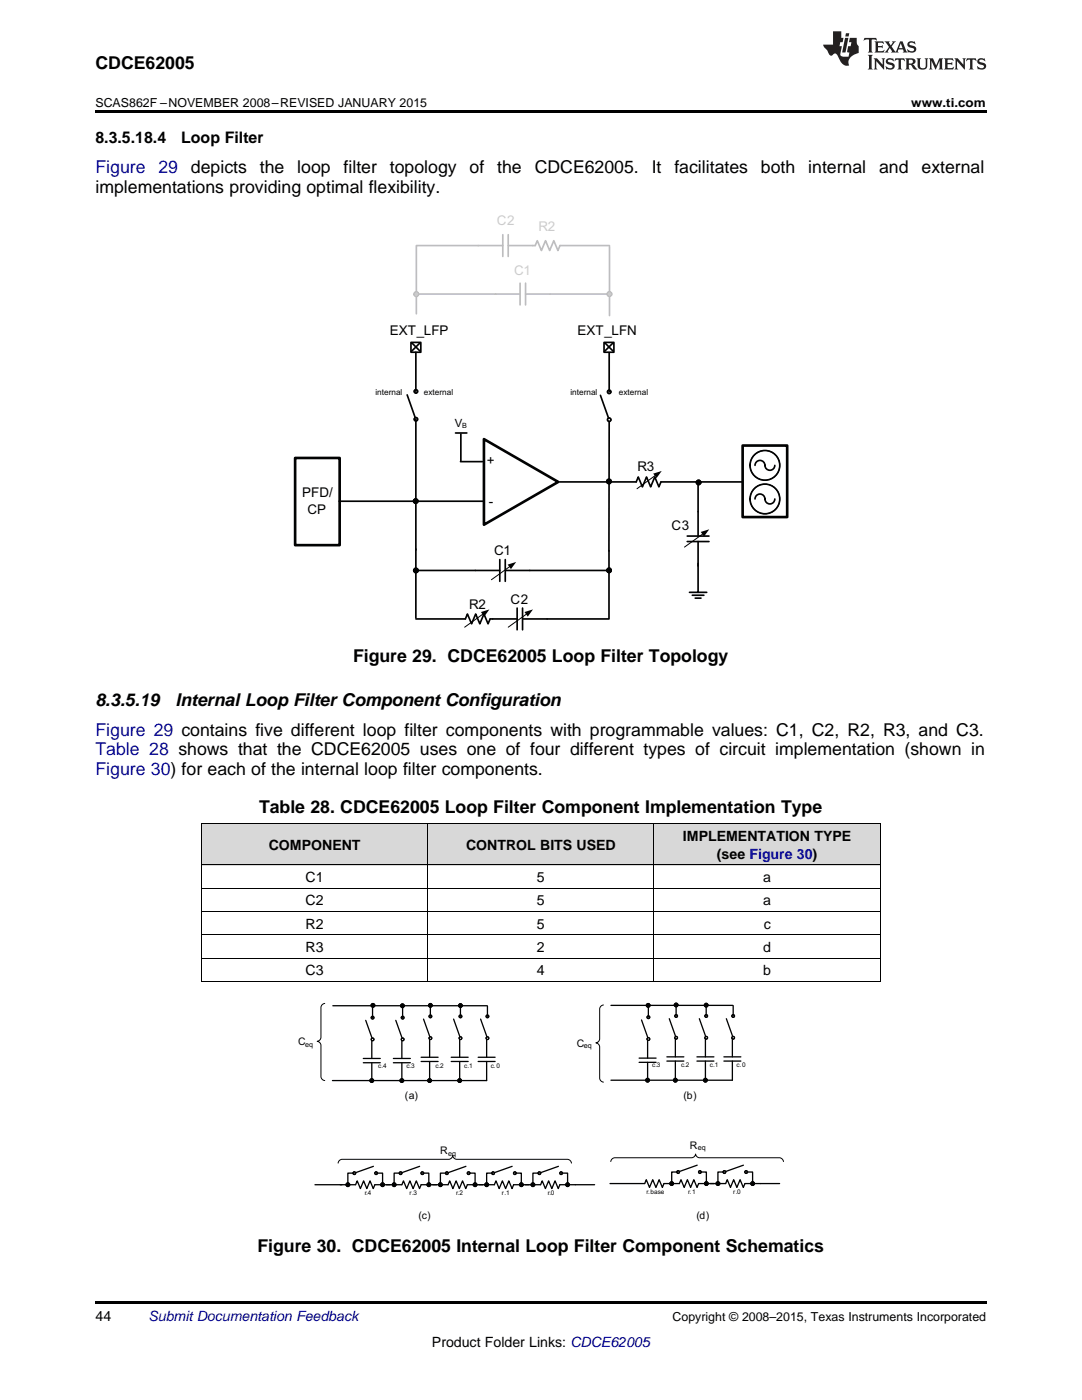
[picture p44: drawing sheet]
<svg xmlns="http://www.w3.org/2000/svg" width="216mm" height="279mm" viewBox="0 0 216 279" stroke-linecap="round" stroke-linejoin="round" font-family="sans-serif">
<defs><g id="words">
<g font-size="3.5">
<text x="19" y="13.8">CDCE62005</text>
<text x="38.1" y="34.5">depicts</text>
<text x="51.8" y="34.5">the</text>
<text x="59.3" y="34.5">loop</text>
<text x="68.6" y="34.5">filter</text>
<text x="77.8" y="34.5">topology</text>
<text x="93.7" y="34.5">of</text>
<text x="99.2" y="34.5">the</text>
<text x="106.7" y="34.5">CDCE62005.</text>
<text x="130" y="34.5">It</text>
<text x="134.6" y="34.5">facilitates</text>
<text x="151.8" y="34.5">both</text>
<text x="161.3" y="34.5">internal</text>
<text x="175.4" y="34.5">and</text>
<text x="183.9" y="34.5">external</text>
<text x="19" y="38.4">implementations providing optimal flexibility.</text>
<text x="70.4" y="132.1">Figure 29. CDCE62005 Loop Filter Topology</text>
<text x="19" y="140.9">8.3.5.19</text>
<text x="35" y="140.9">Internal Loop Filter Component Configuration</text>
<text x="51.7" y="162.3">Table 28. CDCE62005 Loop Filter Component Implementation Type</text>
<text x="51.4" y="249.8">Figure 30. CDCE62005 Internal Loop Filter Component Schematics</text>
</g>
<g font-size="3.5" fill="#00f">
<text x="19" y="34.5">Figure</text>
<text x="31.6" y="34.5">29</text>
<text x="19" y="146.8">Figure 29 contains five different loop filter components with programmable values: C1, C2, R2, R3, and C3.</text>
<text x="19" y="150.7">Table 28 shows that the CDCE62005 uses one of four different types of circuit implementation (shown in</text>
<text x="19" y="154.6">Figure 30) for each of the internal loop filter components.</text>
</g>
<g font-size="3.2">
<text x="19" y="28.6">8.3.5.18.4</text>
<text x="36.2" y="28.6">Loop Filter</text>
</g>
<g font-size="2.8">
<text x="136.3" y="167.8">IMPLEMENTATION TYPE</text>
<text x="53.6" y="169.6">COMPONENT</text>
<text x="93" y="169.6">CONTROL BITS USED</text>
<text x="143.1" y="171.4">(see Figure 30)</text>
<text x="61" y="176">C1</text>
<text x="107.1" y="176">5</text>
<text x="152.3" y="176">a</text>
<text x="61" y="180.7">C2</text>
<text x="61" y="185.3">R2</text>
<text x="107.1" y="180.7">5</text>
<text x="107.1" y="185.3">5</text>
<text x="152.3" y="180.7">a</text>
<text x="152.4" y="185.3">c</text>
<text x="61" y="190">R3</text>
<text x="107.1" y="190">2</text>
<text x="152.3" y="190">d</text>
<text x="61" y="194.7">C3</text>
<text x="107.1" y="194.7">4</text>
<text x="152.3" y="194.7">b</text>
<text x="19" y="263.6">44</text>
<text x="86.2" y="268.9">Product Folder Links: CDCE62005</text>
</g>
<text font-size="2.8" fill="#0000c8" x="29.6" y="263.6">Submit Documentation Feedback</text>
<g font-size="2.7" fill="#cecdca">
<text x="99.1" y="44.9">C2</text>
<text x="107.5" y="46.2">R2</text>
<text x="102.6" y="54.8">C1</text>
</g>
<g font-size="2.7" fill="#010202">
<text x="77.8" y="66.8">EXT_LFP</text>
<text x="115.3" y="66.8">EXT_LFN</text>
<text x="97.1" y="92.9">+</text>
<text x="127.2" y="93.9">R3</text>
<text x="60.3" y="99.2">PFD/</text>
<text x="97.6" y="100.9">-</text>
<text x="61.3" y="102.5">CP</text>
<text x="134" y="105.8">C3</text>
<text x="98.6" y="110.8">C1</text>
<text x="93.6" y="121.5">R2</text>
<text x="101.9" y="120.6">C2</text>
</g>
<g font-size="2.5">
<text x="19" y="21.4">SCAS862F –NOVEMBER 2008–REVISED JANUARY 2015</text>
<text x="181.8" y="21.4">www.ti.com</text>
<text x="134.2" y="263.6">Copyright © 2008–2015, Texas Instruments Incorporated</text>
</g>
<text font-size="2.3" fill="#010202" x="90.8" y="85.3">V</text>
<g font-size="2.1" fill="#010202">
<text x="59.5" y="208.5">C</text>
<text x="115.1" y="208.9">C</text>
<text x="80.8" y="219.3">(a)</text>
<text x="136.4" y="219.3">(b)</text>
<text x="87.8" y="230.4">R</text>
<text x="137.7" y="229.4">R</text>
<text x="83.5" y="243.2">(c)</text>
<text x="138.9" y="243.2">(d)</text>
</g>
<g font-size="1.6" fill="#010202">
<text x="74.9" y="78.9">internal</text>
<text x="84.6" y="78.9">external</text>
<text x="113.8" y="78.9">internal</text>
<text x="123.5" y="78.9">external</text>
</g>
<g font-size="1.4" fill="#010202">
<text x="92.2" y="85.5">B</text>
<text x="60.9" y="208.9">eq</text>
<text x="116.5" y="209.2">eq</text>
<text x="89.4" y="230.7">eq</text>
<text x="139.3" y="229.6">eq</text>
</g>
<g font-size="1.3" fill="#010202">
<text x="75.5" y="213.2">c.4</text>
<text x="81.1" y="213.2">c.3</text>
<text x="86.9" y="213.2">c.2</text>
<text x="92.6" y="213.2">c.1</text>
<text x="97.9" y="213.2">c.0</text>
<text x="130.1" y="213">c.3</text>
<text x="135.9" y="213">c.2</text>
<text x="141.7" y="213">c.1</text>
<text x="147" y="213">c.0</text>
<text x="72.8" y="238.5">r.4</text>
<text x="81.7" y="238.5">r.3</text>
<text x="91" y="238.5">r.2</text>
<text x="100.2" y="238.5">r.1</text>
<text x="109.3" y="238.5">r.0</text>
<text x="129" y="238.4">r.base</text>
<text x="137.3" y="238.4">r.1</text>
<text x="146.3" y="238.4">r.0</text>
</g>
</g></defs>
<g fill="#d8d8d8">
<path d="M40.2 164.4h45.2v8.2h-45.2z"/>
<path d="M85.4 164.4h45.1v8.2h-45.1z"/>
<path d="M130.5 164.4h45.2v8.2h-45.2z"/>
</g>
<path d="M19 259.7h177.8v.5h-177.8z" fill="#000"/>
<path d="M72.5 212.1h3.4M72.5 211.2h3.4M74.2 207.4v3.8M74.2 212.1v3.8" fill="none" stroke="#010202" stroke-width=".26"/>
<path d="M74.1 203.1a.27 .27 0 0 0 .5 0 .27 .27 0 0 0-.5 0zM74.1 207.4a.27 .27 0 0 0 .5 0 .27 .27 0 0 0-.5 0z" fill-rule="evenodd" fill="#fff"/>
<g fill="none" stroke="#010202" stroke-width=".2">
<circle cx="74.3" cy="207.4" r=".27"/>
<circle cx="74.3" cy="203.1" r=".27"/>
</g>
<g fill="none" stroke="#010202" stroke-width=".26">
<path d="M73 203.6l1.2 3.6M78.5 212.1h3.4M78.5 211.2h3.4M80.2 207.4v3.8M80.2 212.1v3.8"/>
<circle cx="74.3" cy="207.4" r=".27"/>
<circle cx="74.3" cy="203.1" r=".27"/>
</g>
<path d="M80.1 203.1a.27 .27 0 0 0 .5 0 .27 .27 0 0 0-.5 0zM80.1 207.4a.27 .27 0 0 0 .5 0 .27 .27 0 0 0-.5 0z" fill-rule="evenodd" fill="#fff"/>
<g fill="none" stroke="#010202" stroke-width=".2">
<circle cx="80.3" cy="203.1" r=".27"/>
<circle cx="80.3" cy="207.4" r=".27"/>
</g>
<g fill="none" stroke="#010202" stroke-width=".26">
<path d="M79 203.6l1.2 3.6M84 211.8h3.4M84 211h3.4M85.7 207.2v3.8M85.7 211.8v3.9"/>
<circle cx="80.3" cy="203.1" r=".27"/>
<circle cx="80.3" cy="207.4" r=".27"/>
</g>
<path d="M85.6 202.8a.3 .3 0 0 0 .6 0 .3 .3 0 0 0-.6 0zM85.6 207.2a.3 .3 0 0 0 .6 0 .3 .3 0 0 0-.6 0z" fill-rule="evenodd" fill="#fff"/>
<g fill="none" stroke="#010202" stroke-width=".2">
<circle cx="85.9" cy="202.8" r=".27"/>
<circle cx="85.9" cy="207.2" r=".28"/>
</g>
<g fill="none" stroke="#010202" stroke-width=".26">
<path d="M84.5 203.4l1.3 3.5M90 211.8h3.4M90 211h3.4M91.7 207.2v3.8M91.7 211.8v3.9"/>
<circle cx="85.9" cy="202.8" r=".27"/>
<circle cx="85.9" cy="207.2" r=".28"/>
</g>
<path d="M91.6 202.8a.3 .3 0 0 0 .6 0 .3 .3 0 0 0-.6 0zM91.6 207.2a.3 .3 0 0 0 .6 0 .3 .3 0 0 0-.6 0z" fill-rule="evenodd" fill="#fff"/>
<g fill="none" stroke="#010202" stroke-width=".2">
<circle cx="91.9" cy="207.2" r=".28"/>
<circle cx="91.9" cy="202.8" r=".27"/>
</g>
<g fill="none" stroke="#010202" stroke-width=".26">
<path d="M90.5 203.4l1.3 3.5M95.4 211.8h3.4M95.4 211h3.4M97.1 207.2v3.8M97.1 211.8v3.9"/>
<circle cx="91.9" cy="207.2" r=".28"/>
<circle cx="91.9" cy="202.8" r=".27"/>
</g>
<path d="M97 202.8a.27 .27 0 0 0 .5 0 .27 .27 0 0 0-.5 0zM97 207.2a.27 .27 0 0 0 .5 0 .27 .27 0 0 0-.5 0z" fill-rule="evenodd" fill="#fff"/>
<g fill="none" stroke="#010202" stroke-width=".2">
<circle cx="97.3" cy="207.2" r=".27"/>
<circle cx="97.3" cy="202.8" r=".27"/>
</g>
<g fill="none" stroke="#010202" stroke-width=".26">
<path d="M66.3 215.7h30.8M66.4 200.7h30.8M74.3 201v2.1M80.3 201v2.1M85.9 200.8v2M91.9 200.8v2M95.9 203.4l1.3 3.5M97.3 200.8v2"/>
<circle cx="97.3" cy="207.2" r=".27"/>
<circle cx="97.3" cy="202.8" r=".27"/>
</g>
<circle cx="74.4" cy="200.6" r=".39" fill="#010202"/>
<circle cx="74.4" cy="200.6" r=".39" fill="none" stroke="#010202" stroke-width=".2"/>
<circle cx="80.3" cy="200.7" r=".39" fill="#010202"/>
<circle cx="80.3" cy="200.7" r=".39" fill="none" stroke="#010202" stroke-width=".2"/>
<circle cx="85.9" cy="200.6" r=".38" fill="#010202"/>
<circle cx="85.9" cy="200.6" r=".38" fill="none" stroke="#010202" stroke-width=".2"/>
<circle cx="91.9" cy="200.7" r=".38" fill="#010202"/>
<circle cx="91.9" cy="200.7" r=".38" fill="none" stroke="#010202" stroke-width=".2"/>
<circle cx="91.7" cy="215.7" r=".39" fill="#010202"/>
<circle cx="91.7" cy="215.7" r=".39" fill="none" stroke="#010202" stroke-width=".2"/>
<circle cx="85.7" cy="215.7" r=".39" fill="#010202"/>
<circle cx="85.7" cy="215.7" r=".39" fill="none" stroke="#010202" stroke-width=".2"/>
<circle cx="80.2" cy="215.7" r=".39" fill="#010202"/>
<circle cx="80.2" cy="215.7" r=".39" fill="none" stroke="#010202" stroke-width=".2"/>
<circle cx="74.2" cy="215.7" r=".39" fill="#010202"/>
<circle cx="74.2" cy="215.7" r=".39" fill="none" stroke="#010202" stroke-width=".2"/>
<path d="M71 236.4l.3-.7 .6 1.5 .7-1.5 .6 1.5 .6-1.5 .7 1.5 .3-.8" fill="none" stroke="#010202" stroke-width=".26"/>
<path d="M74.8 234.1a.27 .27 0 0 0 .5 0 .27 .27 0 0 0-.5 0zM70.4 234.1a.3 .3 0 0 0 .6 0 .3 .3 0 0 0-.6 0z" fill-rule="evenodd" fill="#fff"/>
<g fill="none" stroke="#010202" stroke-width=".2">
<circle cx="70.7" cy="234.1" r=".27"/>
<circle cx="75" cy="234.1" r=".27"/>
</g>
<g fill="none" stroke="#010202" stroke-width=".26">
<path d="M67.9 236.4h3.1M70.7 234.1h-1.3v2.3M74.5 232.8l-3.5 1.2M74.8 236.4h3.1M75 234.1h1.3v2.3"/>
<circle cx="70.7" cy="234.1" r=".27"/>
<circle cx="75" cy="234.1" r=".27"/>
</g>
<circle cx="69.4" cy="236.4" r=".39" fill="#010202"/>
<circle cx="69.4" cy="236.4" r=".39" fill="none" stroke="#010202" stroke-width=".2"/>
<circle cx="76.3" cy="236.4" r=".39" fill="#010202"/>
<circle cx="76.3" cy="236.4" r=".39" fill="none" stroke="#010202" stroke-width=".2"/>
<path d="M80.2 236.4l.3-.7 .6 1.5 .7-1.5 .6 1.5 .7-1.5 .6 1.5 .3-.8" fill="none" stroke="#010202" stroke-width=".26"/>
<path d="M84 234.1a.27 .27 0 0 0 .5 0 .27 .27 0 0 0-.5 0zM79.7 234.1a.27 .27 0 0 0 .5 0 .27 .27 0 0 0-.5 0z" fill-rule="evenodd" fill="#fff"/>
<g fill="none" stroke="#010202" stroke-width=".2">
<circle cx="79.9" cy="234.1" r=".27"/>
<circle cx="84.3" cy="234.1" r=".27"/>
</g>
<g fill="none" stroke="#010202" stroke-width=".26">
<path d="M77.1 236.4h3.1M79.9 234.1h-1.3v2.3M83.7 232.8l-3.5 1.2M84 236.4h3.1M84.3 234.1h1.3v2.3"/>
<circle cx="79.9" cy="234.1" r=".27"/>
<circle cx="84.3" cy="234.1" r=".27"/>
</g>
<circle cx="78.6" cy="236.4" r=".38" fill="#010202"/>
<circle cx="78.6" cy="236.4" r=".38" fill="none" stroke="#010202" stroke-width=".2"/>
<circle cx="85.6" cy="236.4" r=".39" fill="#010202"/>
<circle cx="85.6" cy="236.4" r=".39" fill="none" stroke="#010202" stroke-width=".2"/>
<path d="M89.4 236.4l.3-.7 .7 1.5 .6-1.5 .7 1.5 .6-1.5 .6 1.5 .4-.8" fill="none" stroke="#010202" stroke-width=".26"/>
<path d="M93.2 234.1a.3 .3 0 0 0 .6 0 .3 .3 0 0 0-.6 0zM88.9 234.1a.27 .27 0 0 0 .5 0 .27 .27 0 0 0-.5 0z" fill-rule="evenodd" fill="#fff"/>
<g fill="none" stroke="#010202" stroke-width=".2">
<circle cx="89.2" cy="234.1" r=".27"/>
<circle cx="93.5" cy="234.1" r=".27"/>
</g>
<g fill="none" stroke="#010202" stroke-width=".26">
<path d="M86.3 236.4h3.1M89.2 234.1h-1.3v2.3M93 232.8l-3.6 1.2M93.3 236.4h3M93.5 234.1h1.3v2.3"/>
<circle cx="89.2" cy="234.1" r=".27"/>
<circle cx="93.5" cy="234.1" r=".27"/>
</g>
<circle cx="87.9" cy="236.4" r=".39" fill="#010202"/>
<circle cx="87.9" cy="236.4" r=".39" fill="none" stroke="#010202" stroke-width=".2"/>
<circle cx="94.8" cy="236.4" r=".38" fill="#010202"/>
<circle cx="94.8" cy="236.4" r=".38" fill="none" stroke="#010202" stroke-width=".2"/>
<path d="M98.6 236.4l.4-.7 .6 1.5 .6-1.5 .7 1.5 .6-1.5 .7 1.5 .3-.8" fill="none" stroke="#010202" stroke-width=".26"/>
<path d="M102.5 234.1a.27 .27 0 0 0 .5 0 .27 .27 0 0 0-.5 0zM98.1 234.1a.3 .3 0 0 0 .6 0 .3 .3 0 0 0-.6 0z" fill-rule="evenodd" fill="#fff"/>
<g fill="none" stroke="#010202" stroke-width=".2">
<circle cx="98.4" cy="234.1" r=".27"/>
<circle cx="102.7" cy="234.1" r=".27"/>
</g>
<g fill="none" stroke="#010202" stroke-width=".26">
<path d="M95.6 236.4h3M98.4 234.1h-1.3v2.3M102.2 232.8l-3.6 1.2M102.5 236.4h3.1M102.7 234.1h1.3v2.3"/>
<circle cx="98.4" cy="234.1" r=".27"/>
<circle cx="102.7" cy="234.1" r=".27"/>
</g>
<circle cx="97.1" cy="236.4" r=".39" fill="#010202"/>
<circle cx="97.1" cy="236.4" r=".39" fill="none" stroke="#010202" stroke-width=".2"/>
<circle cx="104" cy="236.4" r=".39" fill="#010202"/>
<circle cx="104" cy="236.4" r=".39" fill="none" stroke="#010202" stroke-width=".2"/>
<path d="M107.9 236.4l.3-.7 .6 1.5 .7-1.5 .6 1.5 .7-1.5 .6 1.5 .3-.8" fill="none" stroke="#010202" stroke-width=".26"/>
<path d="M111.7 234.1a.27 .27 0 0 0 .5 0 .27 .27 0 0 0-.5 0zM107.4 234.1a.27 .27 0 0 0 .5 0 .27 .27 0 0 0-.5 0z" fill-rule="evenodd" fill="#fff"/>
<g fill="none" stroke="#010202" stroke-width=".2">
<circle cx="107.6" cy="234.1" r=".27"/>
<circle cx="112" cy="234.1" r=".27"/>
</g>
<g fill="none" stroke="#010202" stroke-width=".26">
<path d="M104.8 236.4h3.1M107.6 234.1h-1.3v2.3M111.4 232.8l-3.5 1.2M111.7 236.4h3.1M112 234.1h1.3v2.3"/>
<circle cx="107.6" cy="234.1" r=".27"/>
<circle cx="112" cy="234.1" r=".27"/>
</g>
<circle cx="106.3" cy="236.4" r=".38" fill="#010202"/>
<circle cx="106.3" cy="236.4" r=".38" fill="none" stroke="#010202" stroke-width=".2"/>
<circle cx="113.3" cy="236.4" r=".38" fill="#010202"/>
<circle cx="113.3" cy="236.4" r=".38" fill="none" stroke="#010202" stroke-width=".2"/>
<path d="M127.5 212h3.4M127.5 211.2h3.4M129.2 207.4v3.8M129.2 212v3.8M62.9 236.4h5.3M114.8 236.4h3.8" fill="none" stroke="#010202" stroke-width=".26"/>
<path d="M129.1 203a.3 .3 0 0 0 .6 0 .3 .3 0 0 0-.6 0zM129.1 207.4a.3 .3 0 0 0 .6 0 .3 .3 0 0 0-.6 0z" fill-rule="evenodd" fill="#fff"/>
<g fill="none" stroke="#010202" stroke-width=".2">
<circle cx="129.4" cy="203" r=".27"/>
<circle cx="129.4" cy="207.4" r=".27"/>
</g>
<g fill="none" stroke="#010202" stroke-width=".26">
<path d="M128 203.6l1.3 3.5M133.1 211.8h3.4M133.1 210.9h3.4M134.8 207.1v3.8M134.8 211.8v3.8"/>
<circle cx="129.4" cy="203" r=".27"/>
<circle cx="129.4" cy="207.4" r=".27"/>
</g>
<path d="M134.6 202.8a.3 .3 0 0 0 .6 0 .3 .3 0 0 0-.6 0zM134.6 207.1a.3 .3 0 0 0 .6 0 .3 .3 0 0 0-.6 0z" fill-rule="evenodd" fill="#fff"/>
<g fill="none" stroke="#010202" stroke-width=".2">
<circle cx="134.9" cy="202.8" r=".27"/>
<circle cx="134.9" cy="207.1" r=".27"/>
</g>
<g fill="none" stroke="#010202" stroke-width=".26">
<path d="M133.5 203.3l1.3 3.6M139.1 211.8h3.4M139.1 210.9h3.4M140.8 207.1v3.8M140.8 211.8v3.8"/>
<circle cx="134.9" cy="202.8" r=".27"/>
<circle cx="134.9" cy="207.1" r=".27"/>
</g>
<path d="M140.6 202.8a.3 .3 0 0 0 .6 0 .3 .3 0 0 0-.6 0zM140.6 207.1a.3 .3 0 0 0 .6 0 .3 .3 0 0 0-.6 0z" fill-rule="evenodd" fill="#fff"/>
<g fill="none" stroke="#010202" stroke-width=".2">
<circle cx="140.9" cy="207.1" r=".27"/>
<circle cx="140.9" cy="202.8" r=".27"/>
</g>
<g fill="none" stroke="#010202" stroke-width=".26">
<path d="M139.5 203.3l1.3 3.6M144.4 211.8h3.4M144.4 210.9h3.4M146.1 207.1v3.8M146.1 211.8v3.8"/>
<circle cx="140.9" cy="207.1" r=".27"/>
<circle cx="140.9" cy="202.8" r=".27"/>
</g>
<path d="M146 202.8a.3 .3 0 0 0 .6 0 .3 .3 0 0 0-.6 0zM146 207.1a.3 .3 0 0 0 .6 0 .3 .3 0 0 0-.6 0z" fill-rule="evenodd" fill="#fff"/>
<g fill="none" stroke="#010202" stroke-width=".2">
<circle cx="146.3" cy="207.1" r=".27"/>
<circle cx="146.3" cy="202.8" r=".27"/>
</g>
<g fill="none" stroke="#010202" stroke-width=".26">
<path d="M121.9 215.6h24.2M121.9 200.6h24.3M129.4 200.9v2.1M134.9 200.7v2.1M140.9 200.7v2.1M144.9 203.3l1.3 3.6M146.3 200.7v2.1"/>
<circle cx="146.3" cy="207.1" r=".27"/>
<circle cx="146.3" cy="202.8" r=".27"/>
</g>
<circle cx="129.3" cy="200.6" r=".39" fill="#010202"/>
<circle cx="129.3" cy="200.6" r=".39" fill="none" stroke="#010202" stroke-width=".2"/>
<circle cx="134.9" cy="200.6" r=".38" fill="#010202"/>
<circle cx="134.9" cy="200.6" r=".38" fill="none" stroke="#010202" stroke-width=".2"/>
<circle cx="140.9" cy="200.6" r=".38" fill="#010202"/>
<circle cx="140.9" cy="200.6" r=".38" fill="none" stroke="#010202" stroke-width=".2"/>
<circle cx="140.8" cy="215.6" r=".39" fill="#010202"/>
<circle cx="140.8" cy="215.6" r=".39" fill="none" stroke="#010202" stroke-width=".2"/>
<circle cx="134.8" cy="215.6" r=".39" fill="#010202"/>
<circle cx="134.8" cy="215.6" r=".39" fill="none" stroke="#010202" stroke-width=".2"/>
<circle cx="129.2" cy="215.6" r=".39" fill="#010202"/>
<circle cx="129.2" cy="215.6" r=".39" fill="none" stroke="#010202" stroke-width=".2"/>
<path d="M128.6 236.2l.4-.8 .6 1.6 .6-1.6 .7 1.6 .6-1.6 .7 1.6 .3-.8M135.6 236.2l.3-.8 .6 1.6 .7-1.6 .6 1.6 .6-1.6 .7 1.6 .3-.8" fill="none" stroke="#010202" stroke-width=".26"/>
<path d="M139.4 233.9a.27 .27 0 0 0 .5 0 .27 .27 0 0 0-.5 0zM135 233.9a.3 .3 0 0 0 .6 0 .3 .3 0 0 0-.6 0z" fill-rule="evenodd" fill="#fff"/>
<g fill="none" stroke="#010202" stroke-width=".2">
<circle cx="135.3" cy="233.9" r=".27"/>
<circle cx="139.7" cy="233.9" r=".27"/>
</g>
<g fill="none" stroke="#010202" stroke-width=".26">
<path d="M132.5 236.2h3.1M135.3 233.9h-1.3v2.3M139.1 232.5l-3.5 1.3M139.4 236.2h3.1M139.7 233.9h1.2v2.3"/>
<circle cx="135.3" cy="233.9" r=".27"/>
<circle cx="139.7" cy="233.9" r=".27"/>
</g>
<circle cx="134" cy="236.2" r=".39" fill="#010202"/>
<circle cx="134" cy="236.2" r=".39" fill="none" stroke="#010202" stroke-width=".2"/>
<circle cx="140.9" cy="236.2" r=".38" fill="#010202"/>
<circle cx="140.9" cy="236.2" r=".38" fill="none" stroke="#010202" stroke-width=".2"/>
<path d="M144.8 236.2l.3-.8 .7 1.6 .6-1.6 .6 1.6 .7-1.6 .6 1.6 .3-.8" fill="none" stroke="#010202" stroke-width=".26"/>
<path d="M148.6 233.9a.3 .3 0 0 0 .6 0 .3 .3 0 0 0-.6 0zM144.3 233.9a.27 .27 0 0 0 .5 0 .27 .27 0 0 0-.5 0z" fill-rule="evenodd" fill="#fff"/>
<g fill="none" stroke="#010202" stroke-width=".2">
<circle cx="144.5" cy="233.9" r=".27"/>
<circle cx="148.9" cy="233.9" r=".27"/>
</g>
<g fill="none" stroke="#010202" stroke-width=".26">
<path d="M141.7 236.2h3.1M144.5 233.9h-1.2v2.3M148.3 232.5l-3.5 1.3M148.6 236.2h3.1M148.9 233.9h1.3v2.3"/>
<circle cx="144.5" cy="233.9" r=".27"/>
<circle cx="148.9" cy="233.9" r=".27"/>
</g>
<circle cx="143.3" cy="236.2" r=".39" fill="#010202"/>
<circle cx="143.3" cy="236.2" r=".39" fill="none" stroke="#010202" stroke-width=".2"/>
<circle cx="150.2" cy="236.2" r=".39" fill="#010202"/>
<g fill="none" stroke="#010202" stroke-width=".2">
<path d="M64.8 200.3a.86 .86 0 0 0-.8 .7v6.1a.86 .86 0 0 1-.7 .7 .84 .84 0 0 1 .7 .8v6.3a.85 .85 0 0 0 .8 .8M120.4 200.6a.84 .84 0 0 0-.7 .7v6.1a.86 .86 0 0 1-.8 .7 .87 .87 0 0 1 .8 .8v6.3a.84 .84 0 0 0 .7 .8M67.5 232.1a.86 .86 0 0 1 .7-.7h21.4a.85 .85 0 0 0 .7-.8 .85 .85 0 0 0 .8 .8h22.2a.87 .87 0 0 1 .7 .7M121.9 231.8a.87 .87 0 0 1 .7-.7h15.4a.85 .85 0 0 0 .8-.8 .84 .84 0 0 0 .7 .8h16.1a.87 .87 0 0 1 .7 .7"/>
<circle cx="150.2" cy="236.2" r=".39"/>
</g>
<path d="M121.7 236.2h6.9M151.7 236.2h3.9" fill="none" stroke="#010202" stroke-width=".26"/>
<path d="M40.2 177.3h135.5M40.2 172.6h135.5M40.2 164.4h135.5M40.3 164.4v31.5M85.3 164.4v31.5M130.5 164.4v31.5M175.6 164.4v31.5M40.2 195.9h135.5M40.2 191.2h135.5M40.2 186.6h135.5M40.2 181.9h135.5" fill="none" stroke="#000" stroke-width=".2"/>
<path d="M58.9 91.4h8.9v17.4h-8.9z" fill-rule="evenodd" fill="#fff"/>
<path d="M58.9 91.4h8.9v17.4h-8.9z" fill="none" stroke="#010202" stroke-width=".53"/>
<path d="M111.6 96.2h15.3l.5-1 .8 2 .8-2 .8 2 .9-2 .8 2 .4-1h16.3M139.3 96.2v10.8M137.1 108.1h4.4M137.1 107h4.4M137.6 118.2h3.4M138.1 118.8h2.4M138.7 119.4h1.2M139.3 108.1v10.1" fill="none" stroke="#010202" stroke-width=".33"/>
<circle cx="139.4" cy="96.3" r=".49" fill="#010202"/>
<circle cx="139.4" cy="96.3" r=".49" fill="none" stroke="#010202" stroke-width=".2"/>
<path d="M148.2 88.9h8.9v14.3h-8.9z" fill-rule="evenodd" fill="#fff"/>
<path d="M148.2 88.9h8.9v14.3h-8.9z" fill="none" stroke="#010202" stroke-width=".53"/>
<circle cx="152.6" cy="92.9" r="2.97" fill="#fff"/>
<circle cx="152.6" cy="92.9" r="2.97" fill="none" stroke="#010202" stroke-width=".2"/>
<g fill="none" stroke="#010202" stroke-width=".33">
<path d="M150.7 92.9a.99 .99 0 0 1 .9-1 .99 .99 0 0 1 1 1 .98 .98 0 0 0 1 1 .98 .98 0 0 0 1-1"/>
<circle cx="152.6" cy="92.9" r="2.97"/>
</g>
<circle cx="152.6" cy="99.6" r="2.96" fill="#fff"/>
<circle cx="152.6" cy="99.6" r="2.96" fill="none" stroke="#010202" stroke-width=".2"/>
<g fill="none" stroke="#010202" stroke-width=".33">
<path d="M150.7 99.6a.99 .99 0 0 1 .9-1 .99 .99 0 0 1 1 1 .98 .98 0 0 0 1 1 .98 .98 0 0 0 1-1"/>
<circle cx="152.6" cy="99.6" r="2.96"/>
</g>
<path d="M82 68.3h2v2h-2z" fill-rule="evenodd" fill="#fff"/>
<path d="M82 68.3h2v2h-2zM82.1 68.4l1.7 1.7M83.8 68.5l-1.7 1.7M91.9 92.1h4.4" fill="none" stroke="#010202" stroke-width=".33"/>
<path d="M120.5 68.3h2v2h-2z" fill-rule="evenodd" fill="#fff"/>
<path d="M120.5 68.3h2v2h-2zM120.7 68.4l1.7 1.7M122.3 68.5l-1.7 1.7M67.7 100h28.8" fill="none" stroke="#010202" stroke-width=".33"/>
<path d="M82.6 78.1a.35 .35 0 0 0 .7 0 .35 .35 0 0 0-.7 0zM82.6 83.7a.35 .35 0 0 0 .7 0 .35 .35 0 0 0-.7 0z" fill-rule="evenodd" fill="#fff"/>
<g fill="none" stroke="#010202" stroke-width=".2">
<circle cx="83" cy="78.1" r=".35"/>
<circle cx="83" cy="83.7" r=".35"/>
</g>
<g fill="none" stroke="#010202" stroke-width=".33">
<path d="M81.2 78.8l1.7 4.6"/>
<circle cx="83" cy="78.1" r=".35"/>
<circle cx="83" cy="83.7" r=".35"/>
</g>
<path d="M96.6 87.6l14.8 8.6-14.8 8.5z" fill="#fff"/>
<path d="M96.6 87.6l14.8 8.6-14.8 8.5z" fill="none" stroke="#010202" stroke-width=".53"/>
<path d="M83 83.7v26.1M90.9 86.4h2.3M92 86.6v5.4" fill="none" stroke="#010202" stroke-width=".33"/>
<circle cx="121.5" cy="96.1" r=".5" fill="#010202"/>
<circle cx="121.5" cy="96.1" r=".5" fill="none" stroke="#010202" stroke-width=".2"/>
<path d="M121.6 83.8l-.1 26.2" fill="none" stroke="#010202" stroke-width=".33"/>
<path d="M121.2 78.2a.35 .35 0 0 0 .7 0 .35 .35 0 0 0-.7 0zM121.2 83.8a.35 .35 0 0 0 .7 0 .35 .35 0 0 0-.7 0z" fill-rule="evenodd" fill="#fff"/>
<g fill="none" stroke="#010202" stroke-width=".2">
<path d="M130.8 94.9l-3.7 2.6"/>
<circle cx="121.6" cy="78.2" r=".35"/>
<circle cx="121.6" cy="83.8" r=".35"/>
</g>
<g fill="none" stroke="#010202" stroke-width=".33">
<path d="M83 70.3v7.8M119.8 78.9l1.6 4.5M121.6 70.4v7.8"/>
<circle cx="121.6" cy="78.2" r=".35"/>
<circle cx="121.6" cy="83.8" r=".35"/>
</g>
<path d="M130.3 94.5l1.7-.5-1 1.4z" fill="#010202"/>
<path d="M140.3 106.5l-3.7 2.7" fill="none" stroke="#010202" stroke-width=".2"/>
<path d="M139.8 106.2l1.7-.6-1 1.5z" fill="#010202"/>
<path d="M83 113.8h16.7M83 109.6v13.7M99.7 111.7v4.3M100.8 111.7v4.3M100.8 113.8h20.7M121.5 109.9v13.6h-17.2M83 123.5h9.9l.4-1 .8 2 .8-2 .8 2 .9-2 .8 2 .4-1M98.3 123.5h4.9M103.2 121.4v4.3M104.3 121.4v4.3" fill="none" stroke="#010202" stroke-width=".33"/>
<circle cx="83" cy="113.8" r=".49" fill="#010202"/>
<g fill="none" stroke="#010202" stroke-width=".2">
<path d="M101.7 113.1l-3.6 2.6"/>
<circle cx="83" cy="113.8" r=".49"/>
</g>
<path d="M101.3 112.7l1.7-.5-1 1.4z" fill="#010202"/>
<path d="M105.1 122.5l-3.7 2.7" fill="none" stroke="#010202" stroke-width=".2"/>
<path d="M104.7 122.1l1.7-.5-1.1 1.5z" fill="#010202"/>
<path d="M96.4 122.5l-3.7 2.7" fill="none" stroke="#010202" stroke-width=".2"/>
<path d="M96 122.1l1.7-.5-1.1 1.5z" fill="#010202"/>
<path d="M97.8 123.5h.5" fill="none" stroke="#010202" stroke-width=".33"/>
<circle cx="121.5" cy="113.8" r=".49" fill="#010202"/>
<circle cx="121.5" cy="113.8" r=".49" fill="none" stroke="#010202" stroke-width=".2"/>
<circle cx="83" cy="100" r=".49" fill="#010202"/>
<circle cx="83" cy="100" r=".49" fill="none" stroke="#010202" stroke-width=".2"/>
<path d="M83.1 58.7h20.7M100.3 49h-17.2v13.6M100.3 46.8v4.4M101.4 46.8v4.4M101.4 49h4.9M103.8 56.5v4.4M104.9 56.5v4.4M104.9 58.7h16.7M106.8 49l.4-1 .8 2 .9-2 .8 2 .8-2 .8 2 .4-1h9.9M121.6 49.2v13.8" fill="none" stroke="#bcbdc0" stroke-width=".33"/>
<circle cx="121.6" cy="58.7" r=".49" fill="#cecdca"/>
<circle cx="121.6" cy="58.7" r=".49" fill="none" stroke="#bcbdc0" stroke-width=".2"/>
<path d="M106.3 49h.5" fill="none" stroke="#bcbdc0" stroke-width=".33"/>
<circle cx="83.1" cy="58.7" r=".49" fill="#cecdca"/>
<circle cx="83.1" cy="58.7" r=".49" fill="none" stroke="#bcbdc0" stroke-width=".2"/>
<path d="M19 22h177.8v.5h-177.8z" fill="#000"/>
<g fill="#231f20">
<path d="M172.5 7.6l-.1 .5 .4-.2h.6v.1v2.1l-.2 .4h.9l-.2-.4v-2.1l.1-.1h.5l.5 .2-.2-.5zM174.5 8.3l.2 .3v1.5l-.2 .4h1.8l.2-.6a1.04 1.04 0 0 1-1.3 .2v-.7h.6l.3 .2v-.6l-.3 .2h-.6v-.6l.8-.1 .4 .3-.2-.5zM176.5 8.3l.9 1.1-.9 1.1h.8l-.2-.2 .4-.7 .5 .7-.2 .2h1.5l-.2-.2 .2-.4h.9l.1 .4-.2 .2h1l-.3-.3-.7-1.9h-.5l-.9 2-.8-1 .9-1h-.8l.1 .3-.4 .5-.3-.6 .1-.2zM179.7 8.6l.4 1h-.7zM181.3 8.4a.63 .63 0 0 0-.2 .7 .63 .63 0 0 0 .6 .4l.6 .2 .1 .2a.75 .75 0 0 1-.7 .4 .75 .75 0 0 1-.6-.5l.1 .7 .1-.1a1.11 1.11 0 0 0 1.5-.6 1.13 1.13 0 0 0-1.2-.8l-.1-.4a1.04 1.04 0 0 1 1.2 .2l-.2-.5-.2 .1-.4-.2zM173.2 10.9l.2 .4v2.2l-.2 .4h1l-.3-.4v-2.2l.3-.4zM174.3 11.6l.3 .4v1.5l-.3 .4h.8l-.2-.4v-1.3l1.5 1.7v-1.9l.2-.4h-.7l.2 .4v.9l-1.1-1.3zM177 11.8a.62 .62 0 0 0-.2 .7 .62 .62 0 0 0 .6 .4l.6 .1 .1 .3a.76 .76 0 0 1-.7 .3 .76 .76 0 0 1-.7-.4l.2 .7 .1-.1a1.11 1.11 0 0 0 1.5-.6 1.13 1.13 0 0 0-1.2-.8l-.1-.4a1.04 1.04 0 0 1 1.2 .2l-.2-.6-.2 .1-.5-.1zM178.7 11.6l-.2 .6a.61 .61 0 0 1 .8-.3v1.6l-.2 .4h.9l-.2-.4v-1.6a.63 .63 0 0 1 .7 .3l-.1-.6zM180.6 11.6l.3 .4v1.5l-.3 .4h1l-.2-.2-.1-.8 .6 .2a.76 .76 0 0 0 1.2 .7l-1-1a.58 .58 0 0 0 .6-.5 .58 .58 0 0 0-.5-.6zM181.4 11.9h.1a.45 .45 0 0 1 .5 .1 .45 .45 0 0 1 .1 .5l-.8 .2zM182.9 11.6l.2 .2a2.17 2.17 0 0 0 .3 1.9 .99 .99 0 0 0 1.6-.6v-1.1l.2-.4h-.7l.2 .2a1.92 1.92 0 0 1-.2 1.8 .6 .6 0 0 1-.9-.5v-1.1l.2-.4zM185.4 11.6l.2 .4v1.5l-.2 .4h.7l-.2-.4v-1.4l.8 1.8 .8-1.8v1.4l-.2 .4h.9l-.2-.4v-1.5l.2-.4h-.8l-.6 1.5-.6-1.5zM188.4 11.6l.2 .4v1.5l-.2 .4h1.8l.1-.6a1.04 1.04 0 0 1-1.2 .1v-.6h.5l.4 .2v-.6l-.4 .2h-.5v-.7h.8l.3 .3-.1-.6zM190.5 11.6l.2 .4v1.5l-.2 .4h.7l-.2-.4v-1.3l1.5 1.7v-1.9l.2-.4h-.7l.2 .4v.9l-1.1-1.3zM192.9 11.6l-.1 .6a.61 .61 0 0 1 .7-.3l.1 1.6-.3 .4h1l-.3-.4 .1-1.6a.63 .63 0 0 1 .7 .3l-.1-.6zM195.2 11.8a.62 .62 0 0 0-.2 .7 .62 .62 0 0 0 .6 .4l.6 .1 .1 .3a.76 .76 0 0 1-.7 .3 .76 .76 0 0 1-.6-.4l.1 .7 .1-.1a1.11 1.11 0 0 0 1.6-.6 1.13 1.13 0 0 0-1.3-.8l-.1-.4a1.04 1.04 0 0 1 1.2 .2l-.1-.6-.2 .1-.5-.1z"/>
<path d="M166.2 6.3v2.6h-1.9v.4l.8 .9a.91 .91 0 0 0 1 .8 .56 .56 0 0 1 .5-.3 .56 .56 0 0 1 .5 .3l.4 .8a1.53 1.53 0 0 0 1.9 1.2 1.54 1.54 0 0 1 1-2.1l.9-.3v-1.4a1.52 1.52 0 0 1-.4-1.6h-1.3l-.2 .8h.5l-.2 .8h-.5l-.1 1v.2l.4 .1-.2 .8a1.93 1.93 0 0 1-1.6-.3l.3-1.8h-.5l.2-.8h.4l.2-.8h-.4v-1.3zM168.6 7.6l-.6 2.9h.7l.6-2.9zM168.8 6.6l-.1 .7h.6l.2-.7z"/>
</g>
<use href="#words"/>
</svg>
